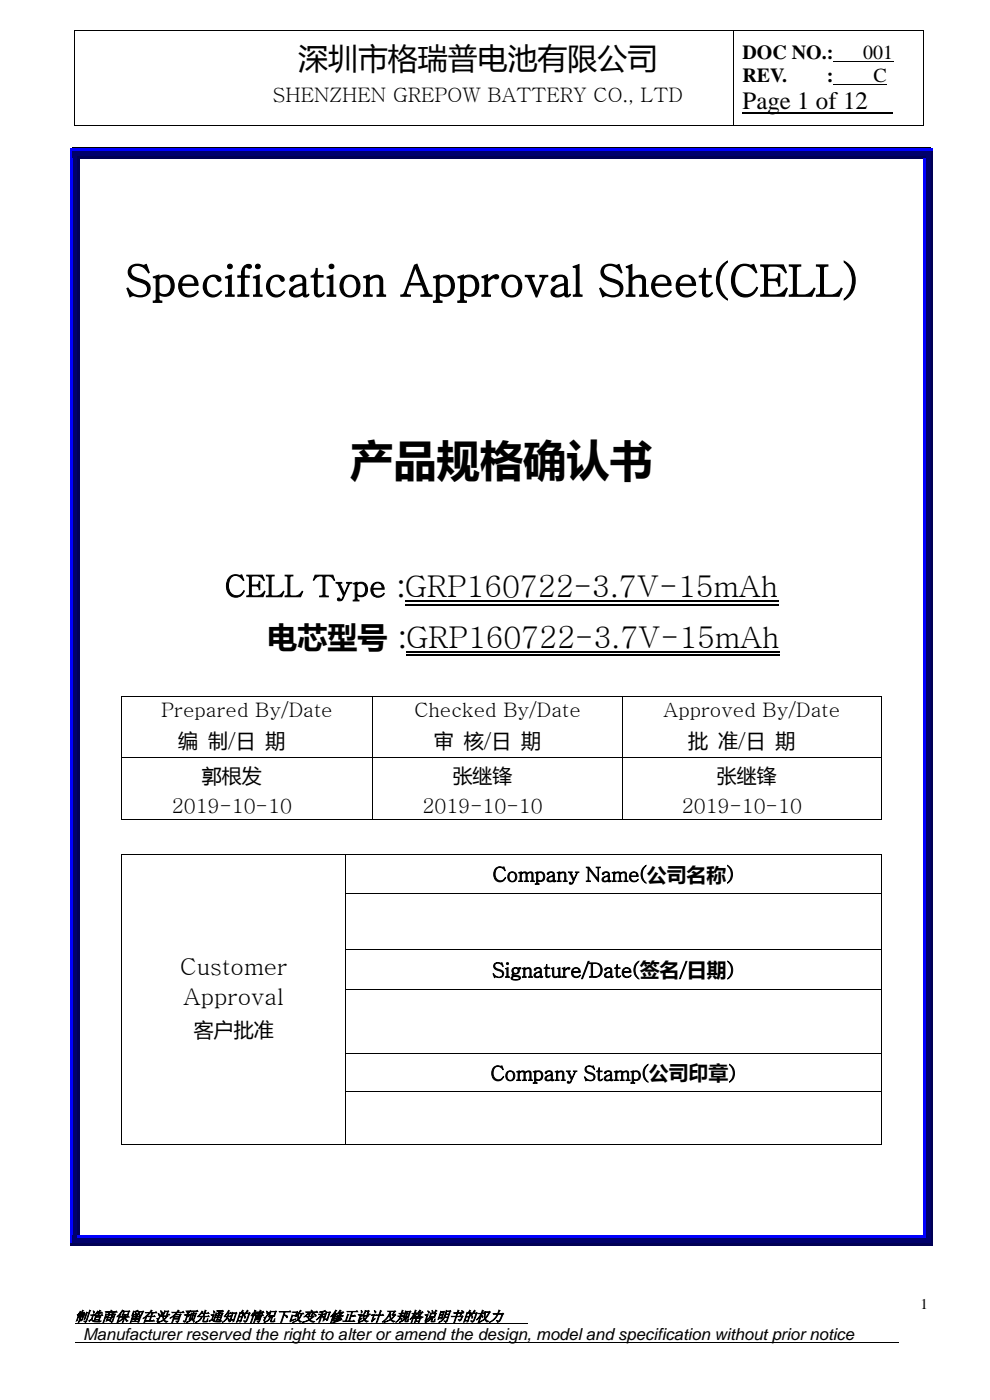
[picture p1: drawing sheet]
<svg xmlns="http://www.w3.org/2000/svg" width="210mm" height="297mm" viewBox="0 0 210 297" stroke-linecap="round" stroke-linejoin="round" font-family="sans-serif">
<defs><g id="words">
<g font-size="9.2">
<text x="26.6" y="62.8">Specification Approval Sheet(CELL)</text>
<text x="74.3" y="100.9">产品规格确认书</text>
</g>
<g font-size="6.3">
<text x="63.3" y="14.6">深圳市格瑞普电池有限公司</text>
<text x="47.7" y="126.6">CELL Type：GRP160722-3.7V-15mAh</text>
<text x="56.8" y="137.4">电芯型号：GRP160722-3.7V-15mAh</text>
</g>
<text font-size="5.3" x="157.5" y="23.2">Page 1 of 12</text>
<g font-size="5">
<text x="38.2" y="206.9">Customer</text>
<text x="39" y="213.3">Approval</text>
</g>
<g font-size="4.2">
<text x="157.5" y="12.4">DOC NO.:</text>
<text x="157.5" y="17.3">REV.</text>
<text x="175.4" y="17.3">:</text>
<text x="183.1" y="12.4">001</text>
<text x="185.3" y="17.3">C</text>
<text x="57.9" y="21.7">SHENZHEN GREPOW BATTERY CO., LTD</text>
<text x="34.2" y="152.1">Prepared By/Date</text>
<text x="87.9" y="152.1">Checked By/Date</text>
<text x="140.8" y="152.1">Approved By/Date</text>
<text x="37.8" y="158.7">编 制/日 期</text>
<text x="92.1" y="158.7">审 核/日 期</text>
<text x="146" y="158.7">批 准/日 期</text>
<text x="42.8" y="166.1">郭根发</text>
<text x="96" y="166.1">张继锋</text>
<text x="152.1" y="166.1">张继锋</text>
<text x="36.5" y="172.4">2019-10-10</text>
<text x="89.6" y="172.4">2019-10-10</text>
<text x="144.6" y="172.4">2019-10-10</text>
<text x="104.5" y="187">Company Name(公司名称)</text>
<text x="104.4" y="207.3">Signature/Date(签名/日期)</text>
<text x="41.1" y="220.1">客户批准</text>
<text x="104.1" y="229.2">Company Stamp(公司印章)</text>
</g>
<text font-size="3.5" x="17.7" y="284.3">Manufacturer reserved the right to alter or amend the design, model and specification without prior notice</text>
<text font-size="3.2" x="195.3" y="277.7">1</text>
<text font-size="3" x="15.9" y="280.3">制造商保留在没有预先通知的情况下改变和修正设计及规格说明书的权力</text>
</g></defs>
<g fill="none" stroke="#000" stroke-width=".21">
<path d="M15.9 6.5v20.1M16 6.4h139.5M155.6 6.5v20.1M155.7 6.4h40.2M176.8 13h12.7M176.8 17.9h11.3M196 6.5v20.1M16 26.7h139.5M155.7 26.7h40.2M25.8 147.8v12.8M25.9 147.8h53M79 147.8v12.8"/>
<path d="M79.1 147.8h53M132.1 147.8v12.8M132.2 147.8h54.6M186.9 147.8v12.8M25.8 160.8v12.9M25.9 160.7h53M25.9 173.8h53M79 160.8v12.9M79.1 160.7h53M79.1 173.8h53M132.1 160.8v12.9M132.2 160.7h54.6"/>
<path d="M132.2 173.8h54.6M186.9 160.8v12.9M25.9 181.3v8.1M25.9 189.6v11.8M26 181.3h47.3M73.4 181.3v8.1M73.4 189.6v11.8M73.5 181.3h113.3M73.5 189.5h113.3M186.9 181.3v8.1M186.9 189.6v11.8M25.9 201.6v8.1"/>
<path d="M25.9 209.9v13.6M73.4 201.6v8.1M73.4 209.9v13.6M73.5 201.5h113.3M73.5 209.8h113.3M186.9 201.6v8.1M186.9 209.9v13.6M25.9 223.7v7.9M25.9 231.7v10.9M73.4 223.7v7.9M73.4 231.7v10.9M73.5 223.6h113.3"/>
<path d="M73.5 231.6h113.3M186.9 223.7v7.9M186.9 231.7v10.9M26 242.7h47.3M73.5 242.7h113.3M15.9 280.8h96M15.9 284.8h174.6"/>
</g>
<path d="M157.5 23.9h31.9" fill="none" stroke="#000" stroke-width=".25"/>
<g fill="#000">
<path d="M15.8 6.4h.2v.1h-.2z" fill-rule="evenodd"/>
<path d="M15.8 6.4h.2v.1h-.2z" fill-rule="evenodd"/>
<path d="M155.5 6.4h.2v.1h-.2z" fill-rule="evenodd"/>
<path d="M195.9 6.4h.1v.1h-.1z" fill-rule="evenodd"/>
<path d="M195.9 6.4h.1v.1h-.1z" fill-rule="evenodd"/>
<path d="M15.8 26.6h.2v.2h-.2z" fill-rule="evenodd"/>
<path d="M15.8 26.6h.2v.2h-.2z" fill-rule="evenodd"/>
<path d="M155.5 26.6h.2v.2h-.2z" fill-rule="evenodd"/>
<path d="M195.9 26.6h.1v.2h-.1z" fill-rule="evenodd"/>
<path d="M195.9 26.6h.1v.2h-.1z" fill-rule="evenodd"/>
<path d="M25.7 147.7h.2v.1h-.2z" fill-rule="evenodd"/>
<path d="M25.7 147.7h.2v.1h-.2z" fill-rule="evenodd"/>
<path d="M78.9 147.7h.2v.1h-.2z" fill-rule="evenodd"/>
<path d="M132.1 147.7h.1v.1h-.1z" fill-rule="evenodd"/>
<path d="M186.9 147.7h.1v.1h-.1z" fill-rule="evenodd"/>
<path d="M186.9 147.7h.1v.1h-.1z" fill-rule="evenodd"/>
<path d="M25.7 160.6h.2v.2h-.2z" fill-rule="evenodd"/>
<path d="M25.7 173.7h.2v.1h-.2z" fill-rule="evenodd"/>
<path d="M25.7 173.7h.2v.1h-.2z" fill-rule="evenodd"/>
<path d="M78.9 160.6h.2v.2h-.2z" fill-rule="evenodd"/>
<path d="M78.9 173.7h.2v.1h-.2z" fill-rule="evenodd"/>
<path d="M132.1 160.6h.1v.2h-.1z" fill-rule="evenodd"/>
<path d="M132.1 173.7h.1v.1h-.1z" fill-rule="evenodd"/>
<path d="M186.9 160.6h.1v.2h-.1z" fill-rule="evenodd"/>
<path d="M186.9 173.7h.1v.1h-.1z" fill-rule="evenodd"/>
<path d="M186.9 173.7h.1v.1h-.1z" fill-rule="evenodd"/>
<path d="M25.8 181.2h.2v.1h-.2z" fill-rule="evenodd"/>
<path d="M25.8 181.2h.2v.1h-.2z" fill-rule="evenodd"/>
<path d="M25.8 189.4h.2v.2h-.2z" fill-rule="evenodd"/>
<path d="M73.3 181.2h.2v.1h-.2z" fill-rule="evenodd"/>
<path d="M73.3 189.4h.2v.2h-.2z" fill-rule="evenodd"/>
<path d="M186.8 181.2h.2v.1h-.2z" fill-rule="evenodd"/>
<path d="M186.8 181.2h.2v.1h-.2z" fill-rule="evenodd"/>
<path d="M186.8 189.4h.2v.2h-.2z" fill-rule="evenodd"/>
<path d="M25.8 201.4h.2v.2h-.2z" fill-rule="evenodd"/>
<path d="M25.8 209.7h.2v.2h-.2z" fill-rule="evenodd"/>
<path d="M73.3 201.4h.2v.2h-.2z" fill-rule="evenodd"/>
<path d="M73.3 209.7h.2v.2h-.2z" fill-rule="evenodd"/>
<path d="M186.8 201.4h.2v.2h-.2z" fill-rule="evenodd"/>
<path d="M186.8 209.7h.2v.2h-.2z" fill-rule="evenodd"/>
<path d="M25.8 223.5h.2v.2h-.2z" fill-rule="evenodd"/>
<path d="M25.8 231.6h.2v.1h-.2z" fill-rule="evenodd"/>
<path d="M73.3 223.5h.2v.2h-.2z" fill-rule="evenodd"/>
<path d="M73.3 231.6h.2v.1h-.2z" fill-rule="evenodd"/>
<path d="M186.8 223.5h.2v.2h-.2z" fill-rule="evenodd"/>
<path d="M186.8 231.6h.2v.1h-.2z" fill-rule="evenodd"/>
<path d="M25.8 242.6h.2v.2h-.2z" fill-rule="evenodd"/>
<path d="M25.8 242.6h.2v.2h-.2z" fill-rule="evenodd"/>
<path d="M73.3 242.6h.2v.2h-.2z" fill-rule="evenodd"/>
<path d="M186.8 242.6h.2v.2h-.2z" fill-rule="evenodd"/>
<path d="M186.8 242.6h.2v.2h-.2z" fill-rule="evenodd"/>
</g>
<path d="M15.4 31.4h182" fill="none" stroke="#000" stroke-width=".26"/>
<path d="M85.9 127.6h79.2M85.9 128.2h79.2M86.2 138.4h79.2M86.2 139h79.2" fill="none" stroke="#000" stroke-width=".34"/>
<g fill="#00f">
<path d="M14.8 31.5h.5v2.1h-.5z" fill-rule="evenodd"/>
<path d="M14.8 31.5h2.1v.5h-2.1z" fill-rule="evenodd"/>
</g>
<g fill="#00006b">
<path d="M15.3 32h1.1v1.6h-1.1z" fill-rule="evenodd"/>
<path d="M15.3 32h1.6v1.1h-1.6z" fill-rule="evenodd"/>
</g>
<g fill="#005">
<path d="M16.4 33.1h.5v.5h-.5z" fill-rule="evenodd"/>
<path d="M16.4 33.1h.5v.5h-.5z" fill-rule="evenodd"/>
</g>
<path d="M16.9 31.5h178.9v.5h-178.9z" fill-rule="evenodd" fill="#00f"/>
<path d="M16.9 32h178.9v1.1h-178.9z" fill-rule="evenodd" fill="#00006b"/>
<g fill="#005">
<path d="M16.9 33.1h178.9v.5h-178.9z" fill-rule="evenodd"/>
<path d="M197.4 31.5h.5v2.1h-.5z" fill-rule="evenodd"/>
</g>
<path d="M195.8 31.5h2.1v.5h-2.1z" fill-rule="evenodd" fill="#00f"/>
<g fill="#00006b">
<path d="M196.3 32h1.1v1.6h-1.1z" fill-rule="evenodd"/>
<path d="M195.8 32h1.6v1.1h-1.6z" fill-rule="evenodd"/>
</g>
<path d="M195.8 33.1h.5v.5h-.5z" fill-rule="evenodd" fill="#00f"/>
<g fill="#005">
<path d="M195.8 33.1h.5v.5h-.5z" fill-rule="evenodd"/>
<path d="M16.4 33.6h.5v228.6h-.5z" fill-rule="evenodd"/>
</g>
<path d="M15.3 33.6h1.1v228.6h-1.1z" fill-rule="evenodd" fill="#00006b"/>
<g fill="#00f">
<path d="M14.8 33.6h.5v228.6h-.5z" fill-rule="evenodd"/>
<path d="M14.8 262.2h.5v2h-.5z" fill-rule="evenodd"/>
</g>
<path d="M14.8 263.7h2.1v.5h-2.1z" fill-rule="evenodd" fill="#005"/>
<g fill="#00006b">
<path d="M15.3 262.2h1.1v1.5h-1.1z" fill-rule="evenodd"/>
<path d="M15.3 262.7h1.6v1h-1.6z" fill-rule="evenodd"/>
</g>
<path d="M16.4 262.2h.5v.5h-.5z" fill-rule="evenodd" fill="#005"/>
<path d="M16.4 262.2h.5v.5h-.5z" fill-rule="evenodd" fill="#00f"/>
<path d="M16.9 263.7h178.9v.5h-178.9z" fill-rule="evenodd" fill="#005"/>
<path d="M16.9 262.7h178.9v1h-178.9z" fill-rule="evenodd" fill="#00006b"/>
<path d="M16.9 262.2h178.9v.5h-178.9z" fill-rule="evenodd" fill="#00f"/>
<path d="M197.4 33.6h.5v228.6h-.5z" fill-rule="evenodd" fill="#005"/>
<path d="M196.3 33.6h1.1v228.6h-1.1z" fill-rule="evenodd" fill="#00006b"/>
<path d="M195.8 33.6h.5v228.6h-.5z" fill-rule="evenodd" fill="#00f"/>
<g fill="#005">
<path d="M197.4 262.2h.5v2h-.5z" fill-rule="evenodd"/>
<path d="M195.8 263.7h2.1v.5h-2.1z" fill-rule="evenodd"/>
</g>
<g fill="#00006b">
<path d="M196.3 262.2h1.1v1.5h-1.1z" fill-rule="evenodd"/>
<path d="M195.8 262.7h1.6v1h-1.6z" fill-rule="evenodd"/>
</g>
<g fill="#00f">
<path d="M195.8 262.2h.5v.5h-.5z" fill-rule="evenodd"/>
<path d="M195.8 262.2h.5v.5h-.5z" fill-rule="evenodd"/>
</g>
<use href="#words"/>
</svg>
